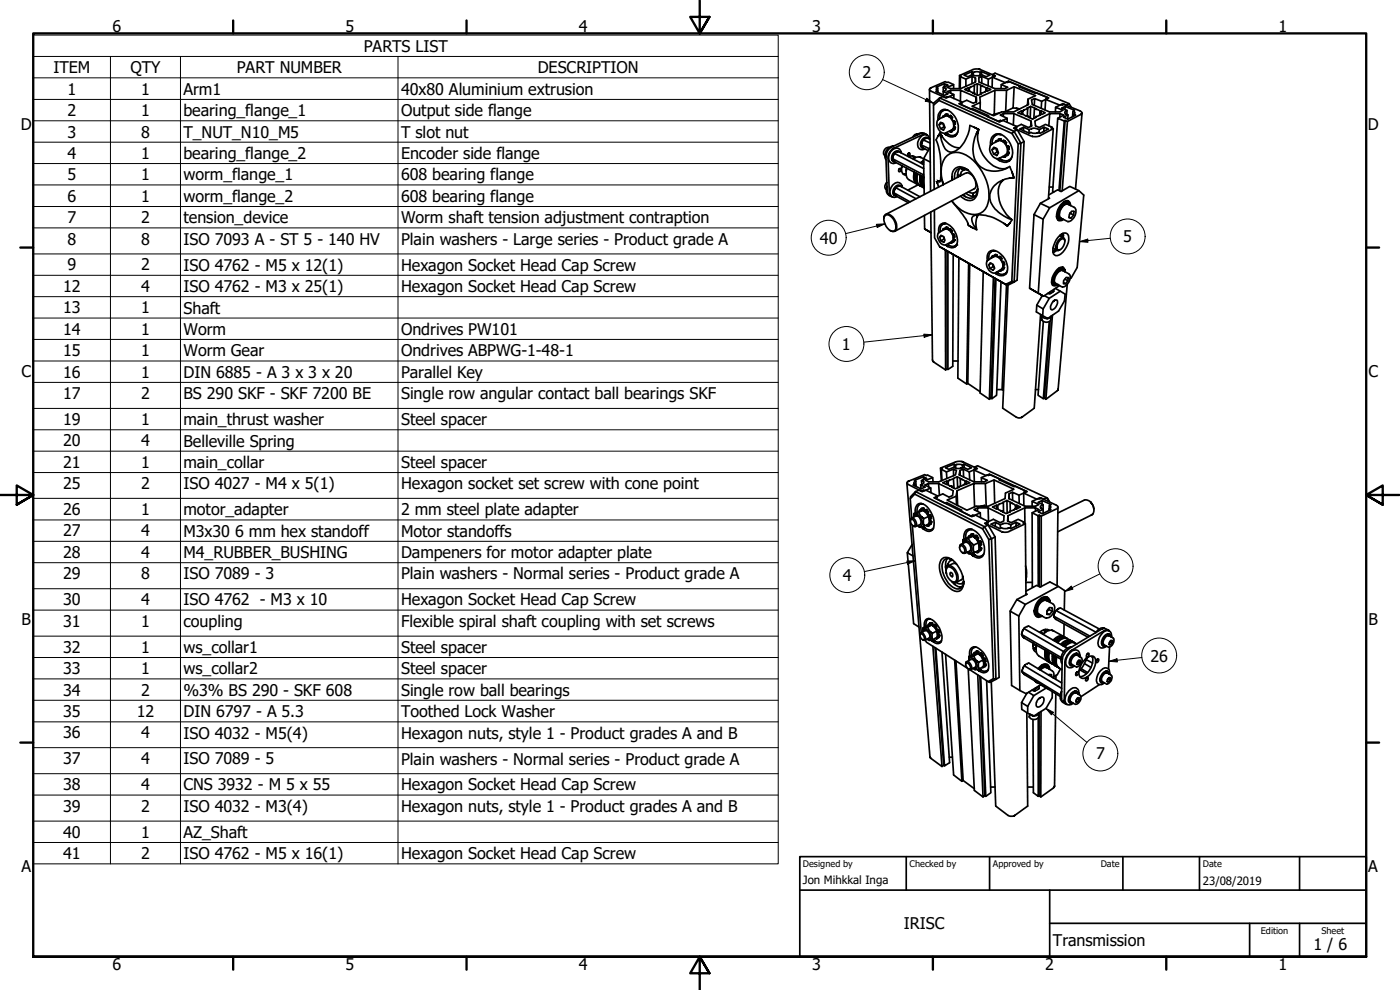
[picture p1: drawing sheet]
<svg xmlns="http://www.w3.org/2000/svg" width="420mm" height="297mm" viewBox="0 0 420 297" stroke-linecap="round" stroke-linejoin="round" font-family="sans-serif">
<defs><g id="words">
<g font-size="4.8">
<text x="33.7" y="9.6">6</text>
<text x="103.7" y="9.6">5</text>
<text x="173.7" y="9.6">4</text>
<text x="243.7" y="9.6">3</text>
<text x="313.7" y="9.6">2</text>
<text x="383.7" y="9.6">1</text>
<text x="109.2" y="15.5">PARTS LIST</text>
<text x="16.1" y="21.9">ITEM</text>
<text x="39.2" y="22">QTY</text>
<text x="71.1" y="21.9">PART NUMBER</text>
<text x="161.4" y="22">DESCRIPTION</text>
<text x="258.8" y="23.5">2</text>
<text x="20.3" y="28.4">1</text>
<text x="42.4" y="28.4">1</text>
<text x="55.1" y="28.4">Arm1</text>
<text x="120.4" y="28.4">40x80 Aluminium extrusion</text>
<text x="20.3" y="34.8">2</text>
<text x="42.4" y="34.8">1</text>
<text x="55.1" y="34.8">bearing_flange_1</text>
<text x="120.4" y="34.8">Output side flange</text>
<text x="6.2" y="38.9">D</text>
<text x="20.3" y="41.3">3</text>
<text x="42.4" y="41.3">8</text>
<text x="55.1" y="41.3">T_NUT_N10_M5</text>
<text x="120.4" y="41.3">T slot nut</text>
<text x="410.5" y="38.9">D</text>
<text x="20.3" y="47.6">4</text>
<text x="42.4" y="47.6">1</text>
<text x="55.1" y="47.7">bearing_flange_2</text>
<text x="120.4" y="47.7">Encoder side flange</text>
<text x="20.3" y="54">5</text>
<text x="42.4" y="54.1">1</text>
<text x="55.1" y="54.2">worm_flange_1</text>
<text x="120.4" y="54.2">608 bearing flange</text>
<text x="20.3" y="60.5">6</text>
<text x="42.4" y="60.5">1</text>
<text x="55.1" y="60.6">worm_flange_2</text>
<text x="120.4" y="60.6">608 bearing flange</text>
<text x="20.3" y="66.9">7</text>
<text x="42.4" y="66.9">2</text>
<text x="55.1" y="67">tension_device</text>
<text x="120.4" y="67">Worm shaft tension adjustment contraption</text>
<text x="20.3" y="73.4">8</text>
<text x="42.4" y="73.4">8</text>
<text x="55.1" y="73.4">ISO 7093 A - ST 5 - 140 HV</text>
<text x="120.4" y="73.4">Plain washers - Large series - Product grade A</text>
<text x="246.1" y="73.1">40</text>
<text x="337.1" y="72.7">5</text>
<text x="20.3" y="81.1">9</text>
<text x="42.4" y="81.1">2</text>
<text x="55.1" y="81.2">ISO 4762 - M5 x 12(1)</text>
<text x="120.4" y="81.2">Hexagon Socket Head Cap Screw</text>
<text x="19" y="87.6">12</text>
<text x="42.4" y="87.6">4</text>
<text x="55.1" y="87.6">ISO 4762 - M3 x 25(1)</text>
<text x="120.4" y="87.6">Hexagon Socket Head Cap Screw</text>
<text x="19" y="94">13</text>
<text x="42.4" y="94">1</text>
<text x="55.1" y="94.1">Shaft</text>
<text x="19" y="100.4">14</text>
<text x="42.4" y="100.4">1</text>
<text x="55.1" y="100.4">Worm</text>
<text x="120.4" y="100.5">Ondrives PW101</text>
<text x="19" y="106.9">15</text>
<text x="42.4" y="106.9">1</text>
<text x="55.1" y="106.9">Worm Gear</text>
<text x="120.4" y="106.9">Ondrives ABPWG-1-48-1</text>
<text x="252.7" y="105">1</text>
<text x="6.4" y="113.1">C</text>
<text x="19" y="113.3">16</text>
<text x="42.4" y="113.3">1</text>
<text x="55.1" y="113.3">DIN 6885 - A 3 x 3 x 20</text>
<text x="120.4" y="113.3">Parallel Key</text>
<text x="410.7" y="113.1">C</text>
<text x="19" y="119.7">17</text>
<text x="42.4" y="119.7">2</text>
<text x="55.1" y="119.7">BS 290 SKF - SKF 7200 BE</text>
<text x="120.4" y="119.7">Single row angular contact ball bearings SKF</text>
<text x="19" y="127.5">19</text>
<text x="42.4" y="127.5">1</text>
<text x="55.1" y="127.6">main_thrust washer</text>
<text x="120.4" y="127.6">Steel spacer</text>
<text x="19" y="133.9">20</text>
<text x="42.4" y="133.9">4</text>
<text x="55.1" y="134">Belleville Spring</text>
<text x="19" y="140.4">21</text>
<text x="42.4" y="140.3">1</text>
<text x="55.1" y="140.4">main_collar</text>
<text x="120.4" y="140.4">Steel spacer</text>
<text x="19" y="146.8">25</text>
<text x="42.4" y="146.8">2</text>
<text x="55.1" y="146.8">ISO 4027 - M4 x 5(1)</text>
<text x="120.4" y="146.8">Hexagon socket set screw with cone point</text>
<text x="19" y="154.5">26</text>
<text x="42.4" y="154.5">1</text>
<text x="55.1" y="154.6">motor_adapter</text>
<text x="120.4" y="154.6">2 mm steel plate adapter</text>
<text x="19" y="161">27</text>
<text x="42.4" y="161">4</text>
<text x="55.1" y="161">M3x30</text>
<text x="70.5" y="161">6 mm hex standoff</text>
<text x="120.4" y="161">Motor standoffs</text>
<text x="19" y="167.4">28</text>
<text x="42.4" y="167.4">4</text>
<text x="55.1" y="167.4">M4_RUBBER_BUSHING</text>
<text x="120.4" y="167.4">Dampeners for motor adapter plate</text>
<text x="19" y="173.8">29</text>
<text x="42.4" y="173.8">8</text>
<text x="55.1" y="173.8">ISO 7089 - 3</text>
<text x="120.4" y="173.8">Plain washers - Normal series - Product grade A</text>
<text x="333.4" y="171.6">6</text>
<text x="253" y="174.3">4</text>
<text x="19" y="181.7">30</text>
<text x="42.4" y="181.6">4</text>
<text x="55.1" y="181.7">ISO 4762 - M3 x 10</text>
<text x="120.4" y="181.7">Hexagon Socket Head Cap Screw</text>
<text x="6.4" y="187.4">B</text>
<text x="19" y="188.1">31</text>
<text x="42.4" y="188">1</text>
<text x="55.1" y="188.1">coupling</text>
<text x="120.4" y="188.1">Flexible spiral shaft coupling with set screws</text>
<text x="410.7" y="187.4">B</text>
<text x="19" y="195.8">32</text>
<text x="42.4" y="195.8">1</text>
<text x="55.1" y="195.9">ws_collar1</text>
<text x="120.4" y="195.9">Steel spacer</text>
<text x="19" y="202.3">33</text>
<text x="42.4" y="202.2">1</text>
<text x="55.1" y="202.3">ws_collar2</text>
<text x="120.4" y="202.3">Steel spacer</text>
<text x="345.3" y="198.5">26</text>
<text x="19" y="208.7">34</text>
<text x="42.4" y="208.7">2</text>
<text x="55.1" y="208.7">%3% BS 290 - SKF 608</text>
<text x="120.4" y="208.7">Single row ball bearings</text>
<text x="19" y="215.1">35</text>
<text x="41" y="215.1">12</text>
<text x="55.1" y="215.1">DIN 6797 - A 5.3</text>
<text x="120.4" y="215.2">Toothed Lock Washer</text>
<text x="19" y="221.5">36</text>
<text x="42.4" y="221.5">4</text>
<text x="55.1" y="221.6">ISO 4032 - M5(4)</text>
<text x="120.4" y="221.6">Hexagon nuts, style 1 - Product grades A and B</text>
<text x="328.9" y="227.8">7</text>
<text x="19" y="229.3">37</text>
<text x="42.4" y="229.3">4</text>
<text x="55.1" y="229.3">ISO 7089 - 5</text>
<text x="120.4" y="229.4">Plain washers - Normal series - Product grade A</text>
<text x="19" y="237.2">38</text>
<text x="42.4" y="237.1">4</text>
<text x="55.1" y="237.2">CNS 3932 - M 5 x 55</text>
<text x="120.4" y="237.2">Hexagon Socket Head Cap Screw</text>
<text x="19" y="243.6">39</text>
<text x="42.4" y="243.6">2</text>
<text x="55.1" y="243.6">ISO 4032 - M3(4)</text>
<text x="120.4" y="243.6">Hexagon nuts, style 1 - Product grades A and B</text>
<text x="19" y="251.3">40</text>
<text x="42.4" y="251.3">1</text>
<text x="55.1" y="251.4">AZ_Shaft</text>
<text x="19" y="257.7">41</text>
<text x="42.4" y="257.8">2</text>
<text x="55.1" y="257.8">ISO 4762 - M5 x 16(1)</text>
<text x="120.4" y="257.8">Hexagon Socket Head Cap Screw</text>
<text x="6.4" y="261.7">A</text>
<text x="410.7" y="261.7">A</text>
<text x="271.3" y="278.8">IRISC</text>
<text x="316" y="283.8">Transmission</text>
<text x="394.2" y="285">1 / 6</text>
<text x="33.7" y="290.9">6</text>
<text x="103.7" y="290.9">5</text>
<text x="173.7" y="290.9">4</text>
<text x="243.7" y="290.9">3</text>
<text x="313.7" y="290.9">2</text>
<text x="383.7" y="290.9">1</text>
</g>
<g font-size="3.4">
<text x="241" y="265.4">Jon Mihkkal Inga</text>
<text x="361" y="265.5">23/08/2019</text>
</g>
<g font-size="2.7">
<text x="241" y="260.1">Designed by</text>
<text x="273" y="260.1">Checked by</text>
<text x="298" y="260.1">Approved by</text>
<text x="330.3" y="260">Date</text>
<text x="361" y="260">Date</text>
<text x="378.4" y="280.1">Edition</text>
<text x="396.6" y="280.1">Sheet</text>
</g>
</g></defs>
<!-- layer: Visible (ISO) -->
<g fill="none" stroke="#000" stroke-width=".51">
<path d="M276.7 39.9l-.4 .2a1.67 1.67 0 0 1 1.7 .2M276.7 39.9h.2l-.9 .1-.9 .6M279 26.8l.3 30.6M279.1 26.5l.3-.2-.4 .4 .1 .5 .3 .2 4.3 1.9 .5-.3M281.4 26.4l-.4 .3 .4 .6-.3-.1M281.5 35.9a2.57 2.57 0 0 1 1.9-3.1 5.4 5.4 0 0 1 3.6 7.7 2.39 2.39 0 0 1-3.6-.5l.6 .5M281.6 35.9l.3-.2a2.55 2.55 0 0 0 .3 3.8l1.3 .5 2.1-1M281.8 37.5l1-.6 .5 1.2-.1-.3M281.8 30.1l-1.6 1.4M282 29.4l22.4 10-.7 .7-21.9-10zM282 29.4l1-.5 1 .5 .9-.5 3.9 1.8-1 .4 12.2 5.5 .9-.5 4.3 1.9-1 .5 1.1 .5 2 3.5-.9 .5-2 41.6-.7-.2 1.9-41.2M282 29.4l-1.8 1.6 .2 25.8"/>
<path d="M282.3 36.7l.8 .4 .5 1.2-.5 .7-.8-.4-.5-1.1zM283 34.8l-.2 .4M283.1 32.9l-.5 .6 .3-.4M283.4 26.1v-1l1.1 .5-1.4 .6M283.4 25.1l-2.5 1 .5 .3v1.3M283.4 35l-.4-.2 .1 .2M283.5 26.4l-.4-.2v1.3l1.4 .6-1.1 .5-2.5-1.1 .5-.2v.4M283.5 38.2l-1.2 .4M283.7 34.8a2.65 2.65 0 0 1 2.4 3.6l-.5 .6 .3-.2M283.7 32.9h.1M283.7 32.9l-.6 .2M283.7 34.8l-1.8 .9"/>
<path d="M283.8 26.5l-.3-.1 .3 .1 .1 .5-.8 .5v1M283.8 34.3l-.3 .2 .2 .3M283.8 32.9l.6 .2a2 2 0 0 0-2.4 2.5M283.8 34.3l-.3 .2 .7-.1M284.1 34.3h-.3h.7M284.2 29v.3M284.3 34.8l-.1-.4 .3-.1v.5M284.7 34.9l.2 .1M284.9 39.4l.8 .1h-.4M285.2 34.7h-.2l-.1 .4M285.3 27.9v-.8l-1 .4 2 .9-1.8 .7-.3-.1M285.3 27.1h3"/>
<path d="M285.4 35l-.4-.3 .7 .7M285.5 35.7l.4-.4-.2 .4 .3 .6 .4-.1-.5 .2M285.6 35l-.4-.3 .7 .6M285.8 39l.1 .4-.2 .1-.2-.4M286.2 25.4l-1.7-.8-.3 .2-.5-.3-4.3 1.8M286.3 28.4v1.2M286.3 37.3v.5l.4 .4-.2 .1-.3-.2M286.4 38.7l.1-.4-.3 .7M286.4 36.9l-.2-.5 .3 1M286.6 38.6l.1-.4-.3 .7-.2 .1-.3-.3M286.6 36.8l-.2-.6 .3 1.1h-.5M287.5 39.6a1.86 1.86 0 0 1-3 .6l-.6-.3 .6 .3"/>
<path d="M287.9 26.6l.1-3.9 .5 .2-.3 .1v3.6M288.2 23l1.7 .7v2.2M288.4 30.8l.3 .2-.5 .3 3.2 1.5 .4-.2v.3M290.6 27.3v-1l.3 .1v.9M290.6 26.3l-1.1 .5 3 1.1-.7-.1M291.7 22.5v-1l.4 .2v.8M291.7 21.5l-2.4 1 1.1 .5 1.4-.6 .7 .3 1.7-.1-.4 .1M291.7 22.9l-1.8 .8M291.8 32.6l4.9 2.1-.4 .2M292.4 25.8l-1.5 .6 .4-.3M292.4 38.2l1.3 .6-2.6-1.2a9.1 9.1 0 0 1-5.1 8 2.77 2.77 0 0 1-3-2.4l-.9-3.3 .2 1.2M292.5 21.6l-.4 .1 .8-.2 1.2 .2"/>
<path d="M292.7 24.6v-1.2l-1-.5v2.2M292.7 23.4l.1 1.2-4.5 2h-3l-1-.4 1.9-.8v1.2M293 30.5v-1.4l.1 1.4-1 .5-2-.9-1.7 .7v.4M293 29.1l-4.7-2-.1 3.4M293.3 25.1l-1.1 .5 .2 .2v2.1M293.5 39.9l.2-1.1a10.1 10.1 0 0 0 6.3 11.7l1.7 .1 .8-.3M293.8 20.8l.4 .1-1.8-.1-4.4 1.9M294.1 21.7l.5-.2v.9M294.1 21.7v.9M294.2 30.7l-.1-1.6 4.5-2-.2 7.2-.6 .2M294.2 20.9l4.2 1.8M294.3 28.2l.1-2.6-1.1-.5-.1 3.4"/>
<path d="M294.4 27.9l.2 .2-1.1 .5-1.1-.5 .1-.2v.3M294.4 27.9v.3M294.6 21.5l2.5 1-1.1 .5-1.4-.6-.4 .2M294.6 24.9v-2l-.8 .5v1.2l4.8 2h3l.9-.4-2-.8M294.6 22.9l2 .8M295 25.9l-.7-.1 1.6 .6M295.6 27.5l.4-.2-1.6 .6M296.2 27.3v-1l-.3 .1-.1 1M296.2 26.3l1.2 .5-1.1 .6-.3-.1M297.8 23.2v3.1M298.4 22.9v-.2l-.5 .2 .3 .1-1.6 .7-.1 2.1M298.6 27.1h3.5"/>
<path d="M299.7 36.4l.5-.3v.3M300.1 33.8l-1.7 .5M300.2 36.1l.3 .2 1.8-.8v1.2M301.1 34.9v-.8h3.2l-.2 3.4M301.1 34.1l-.9 .4 2.1 1M301.3 33.5v.1M301.8 33.5l-.6 .1M302.3 33.2l.1 .4M302.6 24.4l-.8 .4-4-1.6 .9-.4-.9-.4 .8-.4 22.3 9.1 .6 1.1M302.6 24.4l12.1 5-.9 .4 4.3 1.7 .9-.4-.1 .3M302.6 24.4v.2M304 32.4l1.9 .3-.9-.2"/>
<path d="M304.3 34.1l5.1 2.2M304.4 26l-2.3 1.1-.3 6.4M304.8 38.1l.3 .2-.6 .3 4.9 2.2M305.3 39l-.9 .4 2 3.6-.8 .2-1.9-3.1M306.1 26.1l.1-.3-.4 .2 8.6 3.3M306.2 25.8l-3.3-1.3-.5 .3-.3-.2-1.6 .8-.1 1.2M306.6 34.3v-1h.4l-.1 1M306.6 33.3l-1.1 .5 3.2 1.2-.7-.2M307.1 39.2l.1-1.1-1.1 .6 2.8 1.3 .5-.3 .9 .3 1.4-.3-.4 .2M307.2 38.1l1.7 .8-.1 1.1M308.4 31.5l.1-1.7 .2 1.6-4.5 2.2h-3.6l-2.4 1.1-6.4-2.8 2.4-1.2-.1 2.2M308.4 32.6l-1.4 .7 .3-.3"/>
<path d="M308.4 32.6l-.2-.2 1.1-.5-.1 3.5M308.4 32.6l-.1 2.3M308.5 29.8l2.3-1.1-6.4-2.7-.4 6.4-2.2 1.1M308.7 35.2v-.2v.2l1.2 .5 1.1-.5-.2-.2v.2M309.2 38.7l-.3 .2M309.3 31.9l1.3 .5-.3 3.1M309.3 38l.1-1.7 .2 1.5-.9 .5-2.2-1-1.7 .8v.4M309.6 38.6l-.4 .1 1.4-.2 1.3 .4M310.5 29.6l-.9 .4 .2 1.4 5.2 2.2h3.1l.9-.5-2.2-.9-.1 1.4M311.1 32.8l-.6-.2 1.6 .7M312 34.6l.3-.3-.8 .5-.7 .2M312.4 34.3l.1-1h-.4l-.1 1.2"/>
<path d="M312.5 33.3l1.2 .5-1 .5h-.4M312.6 30.4l-2.1-.8-.1 2M313.2 39.5l.1-1.4 1.3 .6-2.4 1.3-.5-.3M313.3 38.1l-1.4 .8-.1 1M313.8 29.8l-.2 3.2M314.4 29.6v-.3l-.5 .2 .3 .1-1.6 .8-.1 2.1M315 34.1l-4.4 2.2 .2 1.5 1.1 .5 1.9-1 1.9 .8M315.7 38.5v-.4l-.2 .2 .6 .3-1.5 21M316.1 38.6l-4.2 2.2-.9 .2-1.6-.2 .5 .1M316.8 32.2l1.6-.8 .4 .1 .5-.2 4.8 2 .6 .6-.3 .4 .2-.2M318.1 35.1v-1h-3.1l-.2 3.7M318.1 34.1l1.2 .4-1.9 1"/>
<path d="M319 31.1l1 .4 .9-.4M319.4 36.3l-2-.8-1.5 21.9 .4 .2M319.6 32.9l.1-1 2.8 1.2-.5 .2-.1 1.7M319.7 31.9l-1.1 .5 1.6 .7v1.2M319.7 36.1l-.3 .2-1.6 20.8M320.1 34.3l.4 .2-.1 1.2M320.2 33.1l-.7 .6 .6 .6-.3-.2M322.3 34.3l.5 .2-2.3 1.2-1.3-.5 1.3-.7M322.3 34.3l-.1 .5M322.4 33.5l-.4-.2 .6 .4-.1 .4-.2 .2M324.4 34.3l-4 2.1M324.7 33.9l-1.9 22.9"/>
<path d="M265.9 47.1l.4 10.4 .6 1.2a2.05 2.05 0 0 1-.7-2.8l-.1 .3M265.9 55l.2-.2a1.34 1.34 0 0 0-.2 2M265.9 56.8h.1M266.6 44.2l.2 .1a1.42 1.42 0 0 0-1.4 .8 1.42 1.42 0 0 0 .2 1.6M266.9 58.7l.6 .3M267 58.3l-.1-.5a1.23 1.23 0 0 0 1 1.3M267.8 44.8l.4-.3-1.2 1.2-.5 1.1 .4 11M267.8 43.9h.3a2.8 2.8 0 0 0-2.2 4M268 47.8l.1 .3-.3-.5 9.4 4.9M268 46.8l-.2 .8 .1-.4M268 48.4l.2 .1M268.1 48.1l.4 .5-.2-.3"/>
<path d="M268.2 46.4l-.2 .4 .4-.8 8.8 4.6M268.3 58l.2 .3-.3-.5 4.9 2.8M268.4 58.5l.1 .2M268.4 57.1l-.2 .7 .1-.4M268.5 58.3l.4 .5-.3-.3M268.5 48.6l8.7 4.5M268.5 56.7l-.1 .4 .4-.8 6.1 3.3M268.9 58.8l3.7 2M268.9 45.7l-.5 .3 .3-.2M269.2 45.6l-.3 .1 .7-.2 7.6 3.8M269.3 56l-.5 .3 .2-.2M269.6 55.9l-.3 .1 .7-.3 6.1 3.3"/>
<path d="M269.7 45.5a1.8 1.8 0 0 0-2.1 2.3l.4 .6-.2-.2M269.9 45.6a1.8 1.8 0 0 0-1.8 .6 1.8 1.8 0 0 0-.2 2l.6 .4-.3-.2M270 50.6l.4 .3-.5 .6-.2-.5 .3-.4-.2 .2M270.1 55.7a1.77 1.77 0 0 0-2.1 2.3l.4 .5-.2-.2M270.3 55.9a1.36 1.36 0 0 0-2 1 1.13 1.13 0 0 0 .6 1.8l-.4-.1M270.4 45.6v.2a1.5 1.5 0 0 0-1.1-1.4 1.5 1.5 0 0 0-1.6 .7 2.41 2.41 0 0 0-.1 3.8l.5 .2 .8-.3M270.6 50.3l.1-.6-.1 .6a1.76 1.76 0 0 0 1.4 2.3M270.7 55.9l.1 .2a1.53 1.53 0 0 0-1.3-1.4 1.53 1.53 0 0 0-1.7 .9 2.13 2.13 0 0 0 .4 3.6l1-.2M271.1 52.2h.8h-.4M272 51.2l.1-.7a2.99 2.99 0 0 0 .8 3.5l2.3 1.2M272.7 47l.5-.2a1.48 1.48 0 0 1 1.5 .5l-.3-.3M272.7 46l.2-.1 .2 .4-.4 .6-.3-.2 .3-.7-.2 .1"/>
<path d="M274.1 47.1l-.2-.3 .4 .7M274.3 52.2l.1-.6a3 3 0 0 0 .9 3.7M274.5 51.7a2.91 2.91 0 0 0 .8 3.6l-.3-.2M274.7 52.5l.1-.6a3 3 0 0 0 .9 3.6M275 51.9a3 3 0 0 0 .8 3.6l-.3-.2M275.1 52.7l.2-.6a3 3 0 0 0 .8 3.6l-.3-.2M275.1 40.2l.2 .1a1.14 1.14 0 0 0-1.4 .8M275.3 55.3l.4 .2M275.3 40.3h.1M275.4 52.2a3 3 0 0 0 .8 3.6l-.3-.3M275.6 55.4l-3.2 1.7M275.9 55.6h.1"/>
<path d="M276 47.1l.4 .1h-1.4l-1 .5M276.1 53.2l.1-.6a2.98 2.98 0 0 0 1 3.6M276.2 55.7l.5 .2M276.2 55.8l.9 .4M276.3 40.1l-8.7 4a3.2 3.2 0 0 0-1.7 3v-.6M276.4 47.2l.8 .4 .2 10.7M276.4 52.7a2.83 2.83 0 0 0 .8 3.6l-.3-.2M276.5 53.4l.2-.5a3.1 3.1 0 0 0 .6 3.4h-.1M276.6 43.7l.1 .2-.2-.4 2.4 1.1M276.7 48.5l.5-.2-1 .5M276.7 43.9l.4 .5-.2-.2M276.7 42.7l-.2 .8 .1-.5"/>
<path d="M276.7 44.3l.2 .1M276.9 52.9a3.4 3.4 0 0 0 .4 3.4l-.2-.2M276.9 42.3l-.2 .4 .4-.7 2 .9M277.1 53.5l.1-.4a3.6 3.6 0 0 0 .1 3M277.1 44.4l1.5 .8M277.2 48.4l-.8 .5 .4-.3M277.2 48.8l-.4 .3M277.2 49.2l-.1 .1M277.2 48.7l-.5 .4M277.2 53.2a4 4 0 0 0 .1 2.7l-.2-.6M277.6 41.6l-.5 .4 .2-.2M277.9 41.5l-.3 .1 .7-.2 .8 .4"/>
<path d="M278.1 40.4l.2 .2a.99 .99 0 0 0-1.3-.2l-8.8 4.1M278.3 41.4a1.73 1.73 0 0 0-1.7 .5 1.73 1.73 0 0 0-.3 1.8l.4 .6-.2-.2M278.5 41.5a1.36 1.36 0 0 0-2 1.2 1.23 1.23 0 0 0 .6 1.7l-.3-.1M278.9 41.5l.1 .2a1.47 1.47 0 0 0-1.3-1.3 1.47 1.47 0 0 0-1.6 1 2.05 2.05 0 0 0 .6 3.5l.9-.3M279.1 44.6l-.1-.1-1.8 3.1 2 1M279.1 44.4l-.1 .1M281.4 55.1l-.4-.9 .7 1.9M281.5 40.9l.6-1-1.2 2.1a25.7 25.7 0 0 1 1.2 12.5l-.4 .1-.7-.4 .4 .3M281.6 54.3l-.6-.1 1.2 .1M282.7 40.9l-.6-1a7.3 7.3 0 0 0 5.9 4.5M282.8 54.1l.3 1.3a9.6 9.6 0 0 1 .6-8.1 4.6 4.6 0 0 1 6.2-.8 14.3 14.3 0 0 1 6.6 14.3 4.5 4.5 0 0 1-7 2.8 11.9 11.9 0 0 1-3.9-3.4M285.7 53.1l.1 .9a3 3 0 0 1 2.2-4 7.2 7.2 0 0 1 5.4 7.8 2.53 2.53 0 0 1-1.7 2.3 2.53 2.53 0 0 1-2.7-.7l-.8-.5"/>
<path d="M285.9 40.7h.9l-.4 .1M287.1 40.2l-.5 .4M288.2 50.4a3.5 3.5 0 0 0-.8 2.8v-.9M288.6 50.7l-.4-.3 1.2 .5M289.1 51.1l.8-.4 .7 .4a2.48 2.48 0 0 0-3.1-.4 2.48 2.48 0 0 0-1.1 2.9M289.2 50.8v.2M289.8 51.9l-23.9 12.4M289.9 58a3.6 3.6 0 0 0 2.7 .9l-.6 .1 .1-1-.1 .5M290.1 51.9h-.3a2.65 2.65 0 0 1 2.9 2.2l.2 1.4-.4 1.1-24 12.8M290.4 51a1.72 1.72 0 0 0-2.2 1.8l.1-.6M293.1 40.1l.6-1.3a9.2 9.2 0 0 0-.3 10.4 7.3 7.3 0 0 0 9.6 .8l1.3 3.3-.6-1.7M293.2 57.3l.2-.5a1.73 1.73 0 0 1-2.8 .8"/>
<path d="M293.4 57.4l-.8 .4M293.4 56.6a2.47 2.47 0 0 1-1.4 2.7 2.47 2.47 0 0 1-3-.8l.7 .5M297.2 43.7a2.59 2.59 0 0 1 2.7-3.5 5.7 5.7 0 0 1 3.6 7.3 2.31 2.31 0 0 1-3.6 .7l-.7-.6 .7 .6M297.5 43.4l.3-.2a2.55 2.55 0 0 0 .4 4l.7 .3 .7 .1 2.1-1M297.7 44.9l1.1-.5 .4 1.2-.1-.3M298.3 44.2l.9 .4 .5 1.3-.6 .8-.9-.5-.5-1.3zM298.9 42.3l-.3 .4M299 40.2l-.7 .8 .3-.4M299.3 42.4l-.2-.3-.2 .2 .2 .2M299.6 40.2l-.6 .3M299.6 45.8l-.4-.2-1 .6M299.7 41.7l-.2 .1 .2 .4"/>
<path d="M299.8 40.3l.7 .1a2.28 2.28 0 0 0-2.7 2.8l1.7-.9a2.36 2.36 0 0 1 2.8 2.4 1.81 1.81 0 0 1-.6 1.9l.4-.3M299.9 41.8h-.4h.8M300.1 41.6l-.4 .1h.8M300.4 42.2l-.1-.4 .2-.1 .1 .6M300.7 42.3l.4 .2M300.9 47h.8l-.4 .1M301.3 42.1l-.3 .4M301.5 42.5l-.4-.4 .7 .8M301.6 43.1l.5-.3-.3 .4 .5 .7 .3-.2-.5 .2M301.7 42.4l-.4-.3 .8 .7M301.8 46.5l.1 .4-.2 .1-.2-.3M302 48.3l1-.1-.5 .1"/>
<path d="M302.5 44.9l-.1 .5 .5 .4-.3 .1-.3-.3M302.5 46.3l.1-.4-.3 .8M302.6 44.4l-.2-.5 .3 1M302.7 46.2l.2-.4-.4 .7-.2 .2-.3-.4M302.8 44.2l-.2-.5 .3 1.1h-.5M303 53.5l1.3-.2a6.7 6.7 0 0 0-7.2 5.6 7.2 7.2 0 0 0 4.2 5.9l2.4 1.2a10.4 10.4 0 0 1-3.9-9.9l.3-.9 1-1.2-.6 .5M303.4 47.7l-.6 .4M303.8 46.9a2.28 2.28 0 0 1-3.9 .6l.6 .4M307.3 42.5l-2.1 41.6-2.9 1.5-.5-.3 1.9-.9M314.7 59.3l.3 .2-2.8 1.5M314.8 58.5l2.6-1.6 1.1 .6 2.6-1.6 2.7 1.3 1.4 1.3-1.9 21.7-1.8 3.2-.4 .2M314.9 56.1h1.1"/>
<path d="M318.1 57.3l1.6-21.2 .7 .3-1.6 20.9M323.8 57.2l-8.8 5.1M265.3 65.4l-.1 .1M265.4 64.9l-.1 .5a1.17 1.17 0 0 1 .8-1.2 1.17 1.17 0 0 1 1.4 .5 3.5 3.5 0 0 1 1.2 4.6l-.9 .2-.7-.3M268.8 67.3l.1 .7-.1-.7a3.6 3.6 0 0 0-2.5-2.9 1.33 1.33 0 0 0-.9 2.1 3.2 3.2 0 0 0 3 2.8l.3-.3 .2-1M277.4 64.6l.1 4.1M279.3 63.6l.5 44.4 .4 .6-.2-.2M279.4 69.8l-1.9-1.1 1.9 1.1M280.4 63l.1 8.4 1.5 2.6M281.7 69.8l.2-.1a2.2 2.2 0 0 0 .4 3.2l.5 .4 .9 .2 1.9-1 .2 .3-.2 .1-.2-.3M281.7 69.8a1.93 1.93 0 0 1 2.1-2.8 5.4 5.4 0 0 1 3.2 6.7 2.02 2.02 0 0 1-3.2-.2l.6 .5M281.9 69.7l1.6-.9a2.6 2.6 0 0 1 2.4 3.4l-.3 .3 .3-.3"/>
<path d="M282.4 70.6l.8 .4 .4 1.1-.4 .6-.8-.5-.4-1zM282.7 70.8l-.7 .4M283 67l-.4 .5 .2-.3M283.1 68.6l-.2 .5 .1-.2M283.1 71l.2 .7v-.4M283.3 67.1l.6-.1a1.77 1.77 0 0 0-1.7 2.5M283.4 67l-.4 .2M283.5 71.7l-1.1 .5M283.5 68.8l-.2-.2h-.2l.2 .3M283.7 75l.1 36M283.8 68.2l-.2 .2 .1 .3M283.9 68.3l-.3 .1h.6"/>
<path d="M284.1 68.2h-.3h.7M284.2 75.2v35.5M284.3 68.8l-.1-.4 .3-.2v.6l.4 .1M284.5 75.4v35.5l-.3-.2M285 72.9h.6h-.3M285.1 68.6l-.2 .5M285.2 69.1l-.3-.3 .7 .7M285.4 69.6l.4-.3-.2 .3 .3 .6h.4l-.4 .1M285.5 68.9l-.4-.3 .7 .7M285.6 60.3l2.9 3.6a9.1 9.1 0 0 1 2.1 3.7l-.2-.6M286.1 76.3l-.2 33.6-1.4 1M286.1 71.2v.4l.5 .3-.5-.1"/>
<path d="M286.3 74l.5-.1-.3 .1M286.3 72.4v-.4l-.2 .6M286.3 70.8l-.2-.5 .2 .9M286.4 72.2l.2-.3-.5 .7-.3-.3M286.4 70.7l-.1-.5 .3 .9h-.5M287.1 73.5l-.5 .3M287.3 73.1a1.77 1.77 0 0 1-3 .2l.6 .3M287.8 77.3l-.3 36.2 2.6 1.7M290.7 79l-.6 36.2 .3-.2M291 79.2l-.6 35.8 3.7 2.5M291.8 68.3l-1.2-.7 2.5 1.3M293.2 65.1l.4-.7a5.8 5.8 0 0 0-.5 4.5 3.9 3.9 0 0 1-1.3-3.7 3.1 3.1 0 0 1 3.4-.6 13.4 13.4 0 0 1 7.1 3.2l-1-.8"/>
<path d="M296.4 78.2a2.12 2.12 0 0 1 2-3 5.4 5.4 0 0 1 3.6 6.8 2.3 2.3 0 0 1-3.4-.1l.7 .4M296.4 78.2l.2-.2a2.1 2.1 0 0 0 .1 3l.7 .6 .9 .4 2.2-1.2M297.2 78.9l.9 .5 .4 1.1-.5 .6-.9-.5-.4-1.1zM297.4 79l-.7 .5M297.6 75.2l-.4 .6 .2-.3M297.8 76.8l-.3 .7 .1-.4M297.9 79.3l.2 .7-.1-.4M298.1 75.1l-.5 .3M298.1 75.2h.6a1.9 1.9 0 0 0-1.9 2.7M298.3 77l-.3-.3-.2 .1 .2 .3M298.3 77a2.62 2.62 0 0 1 2.5 3.5l-.3 .3 .3-.3M298.3 77l-1.7 1"/>
<path d="M298.6 76.4l-.2 .2 .1 .3M298.7 76.5l-.3 .1h.7M298.9 76.4h-.3l.7 .1M299.1 76.9l.2-.4v.4l.5 .3M300 76.9l-.2 .4M300.2 77.3l-.4-.3 .7 .7M300.4 77.9l.3-.3-.2 .4 .3 .5h.4l-.4 .2M300.4 77.2l-.4-.3 .7 .7M301.1 79.5v.4l.3 .3-.2 .2-.2-.2M301.2 79.1l-.1-.5 .2 1M301.4 79l-.2-.5 .3 .9h-.5M303.7 66l-1.4 1.8 .8-.9"/>
<path d="M310.3 64.4l-1.3 22.1M312.2 61l2.8 1.3-1.9 3.5-2.8-1.4M312.2 61l-1.9 3.4M313.1 65.8l-1.5 22.1M316 74.5l1.2 .6M316.4 75.4l.3-.3-.7 .6M316.4 75.2l.5-.2-.9 .4M316.5 75.5l.6-.5-1.1 .7M317.2 74.1l.3-1.2a1.8 1.8 0 0 1 1.8-1.2 2.51 2.51 0 0 1-1.7 3.3l-.4-.5v-.4v.4M317.2 65.2l-.1-.4 .4 .7 .4 .1M317.4 64.7l.2 .7-.1-.3M317.5 66l.9-.2-.5 .2"/>
<path d="M317.5 63.8l.5 .1M317.7 64.8l.2 .7-.1-.3M317.8 62.9l-.3 .9 .1-.5M317.9 63.9l-.1 .5-.4 .3 .3 .1 .2-.2M318 70.7l1.2 .7M318.1 62.9l-.3 1 .1-.5M318.1 65.2l-.2 .3-.3-.1M318.1 74.9l-.2 .1M318.3 65.3l-.2 .4 .2 .1 .2-.3M318.3 65.8h.6l-.3 .1M318.4 65.5l1.9 .9M318.6 70.2a1.26 1.26 0 0 1 1.5-.2 1.26 1.26 0 0 1 .6 1.4 5.9 5.9 0 0 1-3.4 5.3 1.27 1.27 0 0 1-1.3-1.7l.3-1.5a5.9 5.9 0 0 1 2.3-3.3l-.5 .5"/>
<path d="M318.7 61.5l-.3 .4 .6-.7 .3 .4M318.7 62.2l-.3-.3 .1 .4-.3 .6h-.4l.5 .1M318.8 70.6v-.4v1M319 70l-.1 1M319 70.1l-.2 .6M319 65.7l-.1 .1M319.2 70.6l-.2-.6 .1 1.3M319.3 61.3l-.7 .7 .4-.4M319.6 60.5l.4 .1h-.8M319.6 72.2a.79 .79 0 0 0-.3-.8 .79 .79 0 0 0-.9 0l-1.2 1.4a1.88 1.88 0 0 0 0 2.3l.7-.1-.4 .2M319.8 61.3l.2-.4-.3-.1-.2 .6-.2 .1M320 60.6l.4 .2"/>
<path d="M320.1 61.2l.4 .1a3.1 3.1 0 0 0-2.6 3.5l.5 .7M320.3 60.8l-.3 .1 .7 .2M320.4 61.3l.1-.4-.8-.1h.8a2.36 2.36 0 0 0-2.6 1.9 2.23 2.23 0 0 0 .2 3M320.6 60.4l-.2-.2 .4 .9M320.8 61.5l.2-.3-.3-.1-.2 .2 1.9 .9a2.58 2.58 0 0 1-.6 3.7l-.9 .6-.6-.1 .2 .1M320.8 65.1l.6 .4M321 61.2l.1 .4M321.1 64l1.1 .5M321.2 61.1v.5a1.15 1.15 0 0 0-.5-1.3 1.15 1.15 0 0 0-1.4 .2 5.3 5.3 0 0 0-2.1 5 1.09 1.09 0 0 0 .9 .8 1.09 1.09 0 0 0 1.1-.5M321.6 63.4h.7l-.1 1.1-.8 1-.6-.2 .1-1zM295.1 81.5l-1 36.4 2.8 1.9M298.1 83.2l-1.2 36.6 .5-.4"/>
<path d="M298.3 80.1l-.2-.1-1 .6M298.6 83.5l-1.2 35.9 .3 .2M298.9 83.7l-1.2 35.9 1.4-1 1.3-34.1M299.8 81.3h.6h-.3M300.5 80.8l.1 .3-.2 .2-.2-.4M301.1 82.3l.7-.1-.3 .1M301.1 80.7l.1-.3-.3 .6M301.3 80.6l.1-.4-.5 .8-.2-.3M301.8 85.3l-19.8-11.3 20.3 11.6M302.1 85.5l-1.4 31.4 .4 .2M302.1 81.8l-.4 .3M302.3 81.2a1.87 1.87 0 0 1-3.2 .5l.6 .3"/>
<path d="M302.5 85.5l-1.6 37 4 2.6a1.62 1.62 0 0 0 1.9 0l-.3 .2M309 86.5l4.2 2.4zM311.1 91.6l-.1 2 3.5 2M312.3 94.3l-1.9 28.2-3.6 2.6M312.7 94.5a1.34 1.34 0 0 0 1.8 1.1h-.5M312.7 88.6v.3M312.7 94.6l-.1 1.1M312.8 88.7l-1.7 2.9 2 1.1M313.1 92.7l-.2 2M313.1 96.4l-1.6 22.2 1.6 1M313.4 88.7l1.5 .8-1.8 3.2M314.4 88.1h.8h-.4"/>
<path d="M314.9 96.5l-1.8 23.1 .3-.2M315.2 87.5v.6l1-.7-.3 .2M315.3 95.1l.2-.2-.3 .4-.7 .3M315.5 94.9l-.2 1a1.48 1.48 0 0 1-1.4 .8 1.48 1.48 0 0 1-1.3-1v.2M315.7 84.8l-.1-.3 .8 .8M315.8 94.6l-1.9 25.2-.5-.4 1.8-23M315.9 85.6l.8-.2-.4 .2M315.9 84.4l.2 .7-.1-.3M316 83.6l.5 .1M316.2 84.6l.2 .6-.2-.3M316.3 82.7l-.3 .9 .1-.4M316.3 86.9l-.1 .5"/>
<path d="M316.4 83.7v.4l-.5 .3 .3 .2 .2-.2M316.4 90.2l.7-.2a2.15 2.15 0 0 1-1.5 2.9 1.9 1.9 0 0 1 .8-2.7l-.4 .3M316.5 82.9l-.3 .8 .2-.4M316.6 84.9l-.2 .3-.3-.1M316.7 85l-.2 .3 .3 .2 .1-.4M316.7 86.5l3 1.8-.2 2-1.8 3-3.2 2.3M316.8 85.5l.6-.1-.3 .1M317.1 81.5l-.3 .3 .6-.7 .3 .4M317.2 82.2l-.4-.4 .2 .4-.3 .5h-.4l.4 .2M317.7 81.3l-.6 .7 .3-.4M317.9 85.7l-4.7 3.2M318.2 80.4h.3h-.7"/>
<path d="M318.2 87.4l-3.3 2.1M318.3 81.2v-.4l-.2-.1-.4 .7M318.4 80.6l-.3 .1 .8 .1-.1 .3M318.5 80.4l.3 .3M318.6 81.1h.3a2.99 2.99 0 0 0-2.4 3.7l2.1 1.2M318.6 80.8h-.3h.6M318.8 80.7l.3 .2a1.24 1.24 0 0 0-1.9 .5l-1.1 1.8a1.57 1.57 0 0 0 .4 2.1M319.1 80.5l-.2-.4 .3 .8M319.2 81.3l.1-.3-.2-.1-.2 .2 1.8 1.1a2.05 2.05 0 0 1-.2 2.8l-.8 .8-.5 .3-.6-.1 .2 .1M319.2 84.8l.6 .3M319.5 81.3l-.2-.3 .2 .5M319.6 81v.5a1.06 1.06 0 0 0-.4-1.2 1.06 1.06 0 0 0-1.3 .1 5 5 0 0 0-2.1 5.1 1.33 1.33 0 0 0 1.7 0"/>
<path d="M319.6 83.7l.9 .6M320 83.2l.6 .1-.1 1-.7 .8h-.6v-.9zM320.3 85.3l-2.7 31.4M280.2 108.6l3.6 2.4M284.2 110.7l-.4 .3M285.9 108.3h1.6M299.1 116.9h1.6M310.8 116.9h.9M317.5 117l.1-.3-.4 .6-3.3 2.5M286.3 139.2l-2.6 1.1 1 .5 1.6-.6 1.1 .4 1.3-.2-.4 .1M287.1 139.4l-.3 .1 .8-.2 1.2 .2M288.7 138.5l.4 .1-.9-.2-1.4 .2-4.5 1.8"/>
<path d="M288.8 139.5l.5-.3 .1 1.1M288.8 139.5l.1 .8M289.1 138.6l3.9 1.8M289.3 139.2l2.3 1.1-1.2 .5-1.3-.6-.4 .2M272.2 145l6.9 82 .2 .5-.2-.2M272.4 144.5l.4-.2-.6 .4v.3l.3 .3 4 2.1 .6-.3v.2M272.8 144.3l4.7-1.9 .5 .3 .4-.2 1.5 .8 .1 1.3M273.2 149.7l1.3-1.4 .3-.8 20.7 10.5 1-.5M273.3 155.9l-.1 .2M273.4 155.6l-.1 .3 .3-.5a1.72 1.72 0 0 1 1.2 2.6 1.51 1.51 0 0 1-1.3-2.2 1.33 1.33 0 0 1 .8 2h-.3h.3M273.6 155.4l-.4-6.3 1.6-1.6 1-.4 .9 .4 1.1-.4 3.6 1.7-1 .5 11.3 5.7 1-.5 4 2-1.2 .5 1 .5M273.8 157.7l2.7 32.1"/>
<path d="M274.3 154.7v-.6v1M274.4 154.7l-.1 .4 .4-.7a2.37 2.37 0 0 1 1.8 3.3l-.6 .2-.4-.2M274.5 148.3l20.4 10.4 .6-.7 2.1 3.7M274.6 145.8v-.5l-.5 .2 2.3 1.2 1.2-.5-1.3-.7 .1 1.2M274.7 153.9a1.98 1.98 0 0 1 2.2-2.7 6.9 6.9 0 0 1 3.3 7.3 1.8 1.8 0 0 1-3.1 .2l-.6-.6 .6 .6M274.8 144.4l-.5 .3v.4l.3 .2-.3-.2M274.8 144.4l.2 1.6M275 154.8l-1.4 .6M275.3 154.8h-.3a1.78 1.78 0 0 1 1.2 2.6l-1.4 .6M275.7 158l-.3-.3 .6 .5M275.8 153.5l-1.5 .6 1.4-.4-.5 .1M276 153.1l-.2 .4"/>
<path d="M276.2 151.1l-.4 .3M276.4 151.2h.5a1.85 1.85 0 0 0-1.7 2.5M276.5 153.3l-.2-.3-.3 .1 .2 .2M276.5 151.1l-.3 .1M276.7 152.6h-.3h.7M276.7 145.3l-.4 .2M276.7 152.5l-.3 .1 .3 .6M276.9 144.4l-.4-.2 .2 1.1M277 152.4l-.3 .1h.6M277.1 152.6v.5M277.1 143.1l-2.7 1 .4 .3M277.1 153.1l-1.4 .6 1.5 1.9-.5-.5"/>
<path d="M277.1 153.1l-1.3 .4 .4-.2M277.2 143.9l-.1-.8 1 .5-1.6 .6M277.2 144.5l-.3-.1 .3 .1v.5l-.5 .3M277.3 152.5l.2 .6 .2 .1M277.3 152.5l-.2 .1M277.6 153.5l-.5-.4 1.5 1.9-1.4 .6-.1 1.2 .3 1-.2-.5M278 152.9l-.3 .1v.5l-.3-.2M278.1 153.3l-.4-.3 .7 .7M278.1 157.6v.2h.6h-.3M278.3 153.2l-.3-.3 .7 .7M278.4 153.7l.3-.1-.2 .4 .3 .6 .4-.1-.6 .2-.3-.6zM278.6 145.1h3.1"/>
<path d="M278.7 146.1l-.1-1-1 .4 1.7 .9 .1 1.4M278.8 157.2l.2 .5-.3 .1-.2-.5M278.8 157.2l-2.8 1h.2M278.8 155.5l-.2-.5 .3 1-.1 1.2M278.9 157h-.1M279.1 155.1l-.1-.5 .3 1.1M279.3 157v-.4l-.2 .7M279.3 159l.4 .1M279.3 146.4l-1.9 .8-.3-.1M279.4 155.1l-.2-.6 .3 1.1h-.6l.1 .7 .3 .3 .3-.1-.4-.4v-.5M279.5 156.9l.1-.4-.2 .8h-.3l-.3-.3M280 158.7l-.4 .2"/>
<path d="M280.2 158.4a1.91 1.91 0 0 1-3.1-.4l.6 .5M281 149.3v-.3l.3 .2-.6 .3 3 1.5 .4-.2v.4M281.9 148.6l-.2-3.5 4.4 2.1-.2 1.5-1.1 .4-1.8-.9-2 .8M282.5 140.8l1.5 .8 .2 2M282.7 144.2l-.2-3.4 .3-.1-.5-.3 .2 3.9M284.1 150.8l4.5 2.3-.4 .2M284.2 144.3l.3 .1 .1 1.1M284.2 145.3v-1l-1.2 .5 2.8 1.2-.6-.2M286.1 143.7l-1.6 .7 .4-.3M286.1 140.8l-2.1 .8M286.2 142.7l-.1-1.9 .9 .3-.2 1.4-5.1 2.1h-3l-.9-.5 2.1-.8M286.4 140.3l-.1-1.1 .5 .3v.9"/>
<path d="M287.2 147.2l-.2 1.7 .1 2.6M287.3 143.1l1 .5v2.3M287.4 146.4l-.1-3.3-1.2 .5 .2 2.9M287.8 146l.1 .2-1.2 .5-1.1-.5 .2-.2v.2M287.8 146v.2M288.1 141.1l1-.3 .1 2.3M288.2 142.6l-.1-1.5-.3 1.4 4.5 2.1h3l1.1-.5-1.9-.8M288.8 143.9l-.6-.2 1.4 .7M289.1 145.6l.4-.3-1.7 .7M289.1 140.8l1.8 .8 .1 2.4M289.5 145.3l1.5-.5-1.1-.5 .1 1M289.9 144.3l-.3 .1v.9"/>
<path d="M290.8 158.7l-.4 .5M291.2 158.9h.6a1.97 1.97 0 0 0-2 2.6M291.3 154.9l.7-.4v.4M291.3 158.7l-.5 .3M292 154.5l.3 .2 1.9-.9 .1 1.5M292.2 145.1l-5 2.1 .2 4.5M292.3 141l.1 3.6M293 140.7v-.3l-.6 .3 .3 .1-1.8 .8M293.4 153.4v-1h3.1l.2 4.1M293.4 152.4l-1.1 .5 1.9 .9M294.4 151.8l1.1-.2v.3M294.9 158.7l1.8 3.1"/>
<path d="M295.7 145.1h-3.5l.3 7M296.2 156.7l.3 .2-.7 .2 4.6 2.3M296.5 152.4l4.8 2.3-.1 1.6-1 .5-2.1-1-1.9 .9v.3M296.5 157.5l2.1 3.6-1 .6M296.9 142.3l-1 .4-3.6-1.7 1-.4-.9-.4 1-.5 20.7 9.6 .9 1.3M296.9 142.3l11.3 5.2-1 .4 3.9 1.9 1.1-.5v.3M296.9 142.3v.2M298.3 144l6 2.8-2.5 1.1-.2 1.7-5 2.3h-3.7l-2.7 1.2-6-3.1 2.8-1.1M298.5 151l-.2-7-2.6 1.1 .3 6.8M298.7 158v-1.3l1.5 .8v1M298.7 156.7l-1.3 .6 2.6 1.3 .5-.2 .9 .2 1.5-.2-.4 .1M299.1 151.6h.4v1.1"/>
<path d="M299.1 152.6v-1l-1.2 .5 3 1.3-.6-.2M300.2 144.1v-.3l-.4 .1 4.6 2.1 .3-.1M300.2 143.8l-3-1.4-.6 .3-.3-.2-1.8 .8 .1 1.3M300.6 157.3l-.4 .2M301.1 157.1l-.5 .2 1.5-.3 1.2 .5M301.1 150.9l-1.6 .7 .3-.3M301.1 150.9l-.1-.2 1.2-.5 .1 3.8M301.1 150.9l.1 2.8M302.2 150.2l1.1 .5-.2 .2 .1 2.4M302.5 156.4v-1.7l-.1 1.6 1.1 .5 2.1-1 1.8 .9M302.8 148.1v1.5l4.8 2.3h3.2l1-.5-2-1M303.1 153.6l-.1-.2 .2 .1-1.3 .6-1.1-.6 .1-.1v.3"/>
<path d="M303.8 151.1l-.7-.2 1.6 .7M303.8 147.7l-1 .4 .1 1.6M303.9 150.1l-.1-2.4 2 .9 .1 2.5M304.3 153l.4-.4-1.7 .8M304.9 157.9v-1.2l1.2 .6-2.7 1.3-.5-.2M304.9 156.7l-1.6 .8v1.1M305.1 151.6h-.4v1l.4 .1 1.2-.6-1.2-.5v1M307.2 147.9l.1 3.8M307.4 157v-.3l-.3 .2 .6 .2 .2 21.4M307.5 152.4l-5 2.3M307.7 157.1l-5.2 2.5-1.1 .1-1-.3 .5 .2M307.9 147.6v-.2l-.6 .2 .4 .2-1.9 .8"/>
<path d="M309.8 153.8l1.7 .9 .1 21.1M309.8 151.9v-1.5l1.8-.8 .3 .1 .6-.2 4.8 2.3 .2 .5-.4 .4 .3-.2M310.8 153.3v-.9h-3.3l.1 4.7M310.8 152.4l1 .5-2 .9v22.3l.3 .1M311.5 154.7l.4-.2v21.5M311.9 154.5l.6 .4v21.1M312.2 149.3l1 .5 .9-.5 .8 1.2M312.7 152.6l.4 .2v1.2M312.7 150.2l2.7 1.2-.5 .2v1.5v-.5l.5 .3-2.6 1.3-1.3-.7 1.6-.7v-1.4a.82 .82 0 0 0-.9 .9l.5 .3-.3-.2M312.7 151.2v-1l-1.1 .5 1.5 .7M315.2 151.8l-.3-.2 .4 .4-.1 .4-.3 .2M317.1 152.7l-4.6 2.2"/>
<path d="M317.5 153.9l7.9-3.9a2.87 2.87 0 0 1 2.5 4.3l-.4 .2 .4-.2M317.5 152.1l-.3 23.7M327.3 150.6v.1M327.5 154.5l-10.1 5.1M327.7 151.1l-.4-.4 .7 .9 .3 1.1M272.3 165.8l1.9 21.3 1.6 1M273.7 163.4l-1.4 2.4 1.7 1M283.8 169.9l.1 1.1M283.9 171.4a1.01 1.01 0 0 1 .4-1.2 1.01 1.01 0 0 1 1.3 .2 3 3 0 0 1 1.1 4.1 2.51 2.51 0 0 1-2.7-2.4l-.1-.7 .1 .7M284 169.7l-.2-.3 .4 .6M284.1 170.2l-.1 .5a1.01 1.01 0 0 1 .6-.9 1.01 1.01 0 0 1 1.1 .2 3.6 3.6 0 0 1 1.4 4.6l-.3 .2-.9-.2M284.4 167.6a3.8 3.8 0 0 0-.5 3.4l-.1-.9"/>
<path d="M285 167.6l.7 .3a1.92 1.92 0 0 0-2.1-.1 1.92 1.92 0 0 0-.9 2 7.7 7.7 0 0 0 4.4 6.9 1.73 1.73 0 0 0 2.1-1.7M285.6 173a.71 .71 0 0 1-.2-1.2 .84 .84 0 0 1 .4 1.2h-.2h.2M285.6 174.5l.3 .1M285.7 174.5a4 4 0 0 0 3 1.7h-.6M285.8 167.9l-.5 .3M285.9 174.6l.5 .6M285.9 168.1a1.43 1.43 0 0 0-1.4 1.7v-.6M286 169.1l-1.5 .7M286.3 169l-.3 .1 .5-.1 .6 .3M286.4 175.1v-.3l.2 .6M286.9 174.7a1.61 1.61 0 0 0 2.3 0l-.3 .3M288 163.9v.3"/>
<path d="M288.2 163.6l-.2 .3 .4-.5a1.67 1.67 0 0 1 1.2 2.6l-.9-.2M288.8 165.8l-.3-.3a1 1 0 0 1-.6-.9 1 1 0 0 1 .6-.9l.4 .2a1.2 1.2 0 0 1 .2 2l-.3-.1 .3 .1M288.9 173.3v-.4l-.2 .9-1.7 .9M288.9 175.8l-1 .3h.6M289 162.5l.1-.6-.1 1.2M289.2 174.4a8.8 8.8 0 0 0-4.7-7.1 2.05 2.05 0 0 0-2.6 2.2 8.6 8.6 0 0 0 4.6 7.8 1.97 1.97 0 0 0 2.7-2v-.9v.9M289.2 162.5l-.1 .6 .3-.9a2.02 2.02 0 0 1 2.3 1.9 1.15 1.15 0 0 1-.9 1.7l-.5-.1M289.2 174.9l-.5 .2M289.3 161.8a2.12 2.12 0 0 1 .3-2.2 2.12 2.12 0 0 1 2.1-.7 6.7 6.7 0 0 1 3.5 7.5 1.74 1.74 0 0 1-2.6 .7l-1.3-1 .6 .6M289.8 162.7l-1.4 .7M290.1 162.7h-.3a1.73 1.73 0 0 1 1.2 2.6l-1.4 .7M290.3 165.7l.5 .5"/>
<path d="M290.5 161.2l-1.4 .7 1.5-.4-.5 .2M290.8 160.8l-.2 .4M291.3 161l-.3-.3-.2 .1 .2 .3M291.5 160.3l-.2 .1 .2 .6M291.6 160.3l-.3 .1h.6M291.8 160.2l-.3 .1h.7M291.9 160.4l.1 .4M292 160.8l-1.4 .7 .6 1.1 1 1-.5-.5M292 160.8l-1.5 .4 .5-.1M292.2 160.3l.1 .5 .4 .2M292.2 160.3l-.3 .1M292.4 161.1l.1 .2"/>
<path d="M292.5 161.3l-.5-.5 1 1 .6 1.1-1.4 .7 .1 2.2-.1-.5M292.9 165.6l.7 .1-.4 .1M292.9 160.6l-.2 .2-.2 .5M293.1 161.1l-.4-.3 .7 .7M293.3 161l-.4-.4 .8 .8M293.4 161.5l.3-.1-.2 .4 .3 .6h.5l-.7 .1-.4-.7zM293.7 165.2l.1 .4-.2 .1-.2-.4M293.8 163.4l-.2-.5 .2 2.2-2 .9-1 .2h.3M294.2 163.1l-.2-.6 .3 1.1M294.2 167h.6M294.3 165v-.4l-.2 .7M294.4 162.9l-.1-.5 .3 1h-.7v.7l.4 .5 .3-.1-.5-.5v-.5"/>
<path d="M294.5 164.8l.1-.3-.5 .8-.3-.4M295.1 166.6l-.5 .3M295.3 166.2a2 2 0 0 1-3.4-.2l.6 .5M296.7 161.8l.9-.1 1.3 42.1-.8-.2zM298.6 161.1l1.2 42.1-2.7 1.6-.6-.3 1.6-.9M305.2 179.9l2.5 1.4-1.9 3.5-2.7-1.4zM307.8 169.8a8.3 8.3 0 0 1 0 4.3l.2-1.1M307.8 177.4l3.3-1.8 1.1 .5 2.9-1.5 4.4 2.6-.1 5.9M307.8 178.1l.4 .2-3 1.6M309.8 174.7l-2 .2M313.3 179.3l.4 .1-.4-.1-.9 .3M313.5 179.6h-.4h.8l.2 .1-.2 .4"/>
<path d="M313.7 179.4l.4 .3-.7 .1 .4-.1M314 179.6l.4 .3a1.52 1.52 0 0 0-2.4 .4 3.3 3.3 0 0 0-.7 4.2l.4 .1M314.4 179.4l-.3-.3 .5 1M317.6 175.9l-9.9 5.4M276.2 190.2l-.1 .2M276.2 189.9v.3l.3-.4a1.96 1.96 0 0 1 1.2 2.2l-.8-.1M276.9 191.9l-.6-.6-.1-1a1.03 1.03 0 0 1 1.1 .5 1.03 1.03 0 0 1-.2 1.2l-.2-.1 .2 .1M277.1 189v-.7v1.2M277.2 189l-.1 .5 .2-.7a2.08 2.08 0 0 1 2.1 2.1l-.1 .9-.6 .1-.4-.2M277.4 188.2a1.85 1.85 0 0 1 1.3-2.6 5.9 5.9 0 0 1 3.7 7 1.53 1.53 0 0 1-2.4-.1l-.5-.4 .5 .4M277.6 189.2l-1.2 .7M277.7 192.1l.4 .6 12.3 7.8"/>
<path d="M277.9 189.2h-.3a1.57 1.57 0 0 1 1.2 2.2l-1.2 .7M278.3 191.8l.3 .3M278.4 187.7l-1.3 .6 1.3-.1-.5 .1M278.6 185.6l-.2 .3M278.6 187.3l-.1 .3M278.7 185.7h.4a1.27 1.27 0 0 0-1.2 1.6v.6M278.9 185.6l-.3 .2M279.1 187.5l-.2-.3-.3 .1 .2 .3M279.3 186.9l-.3 .1 .3 .5M279.3 187h-.3l.7 .1M279.5 186.9h-.2h.5M279.7 187.1v.4"/>
<path d="M279.7 187.5l-1.3 .7 .5 1 .9 .8-.5-.4M279.7 187.5l-1.3 .2 .5-.1M279.7 187.5v.1M279.8 186.9l.5 .7M279.8 186.9l-.1 .2M280 193.9l2.7 36.1 .5-.4M280.2 187.9l-.5-.4 .8 .8 .6 1-1.3 .7 .1 1.9-.1-.4M280.5 187.3l-.3 .5-.4-.2M280.6 194.3l2.6 35.3 .3 .2M280.6 187.8l-.3-.4 .6 .7M280.6 191.6h.6h-.3M280.9 194.5l2.6 35.3 1.5-1-2.3-33.2"/>
<path d="M280.9 187.6l-.4-.3 .6 .7M280.9 188.1l.2-.1-.1 .3 .3 .6h.3l-.5 .1-.4-.5zM281.2 191.2l.2 .3-.2 .1-.1-.2M281.2 189.8l-.1-.5 .1 1.9-1.3 .7-1.3 .2h.3M281.3 190.9l.3 .5 .2-.2 .2-.6-.1 .4M281.4 189.8v.1M281.6 189.5l-.2-.5 .2 1.2 .4 .4-.3 .1-.3-.2v-.6M281.7 191.1v-.4l-.1 .7M281.8 189.3l-.2-.4 .3 .9h-.5M281.9 192.6l.4 .1M282.5 192.4l-.3 .2M282.6 192.2a1.57 1.57 0 0 1-2.6-.3l.5 .4"/>
<path d="M283.8 196.3l2.4 36.2 2.5 1.9M286.5 198l2.2 36.4 .4-.2-2.2-35.9M289.9 199l-.1 .2M289.9 198.7v.3v-.3a1.51 1.51 0 0 1 1.5 .6 1.51 1.51 0 0 1 .1 1.6l-.8-.1M290.8 197.7v-.7v1.2M290.9 197.7l-.1 .5 .2-.7a1.82 1.82 0 0 1 2.1 1.6 1.23 1.23 0 0 1-.2 1.5l-.8-.1M291 196.8a1.86 1.86 0 0 1 1.5-2.7 6.2 6.2 0 0 1 4 7.1 2.03 2.03 0 0 1-3.3-.4l.7 .5M291.4 197.9l-1.3 .7M291.7 197.8l-.3 .1a1.59 1.59 0 0 1 1.3 2.3M292.2 194.1l-.2 .4M292.4 195.8l-.2 .4-1.4 .8 1.4-.2-.5 .2M292.4 194.2h.5a1.69 1.69 0 0 0-1.4 2.4"/>
<path d="M292.5 194.1l-.3 .2M292.9 196.1l-.3-.4-.2 .1 .2 .3-.4 .1 1.4-.1M293.1 195.4l-.2 .2 .2 .5M293.1 195.5l-.2 .1h.6M293.4 195.4h-.3l.6 .1M293.5 195.6l.1 .5M293.6 196.1l-1.4 .7 .6 1.1 .9 .8-.5-.4M293.6 196.1h.1M293.7 195.5l.4 .7M293.7 195.5l-.2 .1M294.1 196.5l-.5-.4 .8 .9 .6 1-1.3 .7 .1 2.1-.1-.5M294.4 195.9l-.3 .6-.4-.3"/>
<path d="M294.5 196.4l-.3-.3 .6 .7M294.8 196.3l-.4-.4 .7 .7M294.8 196.8l.3-.2-.2 .4 .3 .5h.4l-.6 .2-.4-.6zM295.1 199.7l.4 .4 .2-.2 .2-.6-.1 .4M295.1 198.5l-.1-.5 .1 2M295.5 198.2l-.2-.5 .4 .9M295.6 199.8l.1-.3-.2 .6M295.8 198l-.2-.5 .3 1h-.6v.6l.4 .4 .2-.2-.4-.4v-.3M303.1 183.4l.5 22.3 4.4 2.4 4.4-2.6M305.8 184.8l.3 22.4M306.7 190.6l.1 .2-.2-.4 11.9 6.9M306.8 189.4l-.2 1 .1-.5"/>
<path d="M306.8 190.8l.5 .6-.3-.3M307 189l-.2 .4 .5-.8 11.9 6.9M307.3 191.4l11.1 6.4M307.8 188.1l-.5 .5 .2-.3M308 199.2l-.6 .6 .3-.3M308.2 188l-.4 .1 .9-.3 11.6 6.7M308.3 199.1l-.3 .1 .7-.3 9.9 6M310 193.8l.1-.8a2.15 2.15 0 0 0 .9 2.7M310.1 193.3l.9 .6M310.5 183.7l-.1-.5a1.53 1.53 0 0 0 1 1.4M310.5 194.5l.5-.2-.9 .2M310.6 194.8l.3-.1-.7 .2"/>
<path d="M310.8 183.6l.3 .7-.1-.3M310.8 183.6l.2 .2M310.8 182.7l.5 .1M311 184.9l1.1-.1-.4 .2M311 194.4l.1-.8a3.1 3.1 0 0 0 .7 3.2l2.7 1.6M311 194.6l-.3 .1M311 183.8l.3 .7-.2-.4M311.1 181.7l-.3 1 .1-.5M311.3 182.8v.4l-.5 .4M311.3 181.8l-.3 1.1 .1-.5M311.3 183.6l-.3 .2M311.6 184.1l-.3 .4-.2-.2"/>
<path d="M311.8 184.3l-.1 .3 .2 .2 .1-.3M311.8 184.3l1.8 1M311.9 184.8l.7-.1-.4 .1M312 180.4l-.3 .4 .7-.8 .3 .5M312 181.1l-.3-.3 .2 .3-.4 .6h-.4l.5 .2M312.2 189.5l1 .6M312.6 180.2l-.7 .7 .3-.4M313.3 180.1l.1-.3-.3-.2v.5l-.4 .3M313.4 199.4l.3 .2h-1.1M313.4 199.7l-.3 .1h.9l-.2 .4M313.5 189.3l-.2-.3 .3 .8M313.6 195.7l.1-.6a2.9 2.9 0 0 0 .8 3.4"/>
<path d="M313.7 199.8l-.4 .1 .7-.1M313.7 189.6l-.1 .2 .2-.5v.4M313.7 199.6l.4 .2M313.8 180.1l.3 .1a2.39 2.39 0 0 0-2.7 2.3 1.5 1.5 0 0 0 .4 1.8M313.8 189.2l-.1-.3 .1 .7M313.9 195.2a2.97 2.97 0 0 0 .7 3.3l-.3-.2M313.9 199.8l.4 .1a1.81 1.81 0 0 0-2.5 .9M314.1 180.2l1.8 1a2.58 2.58 0 0 1-.6 3.8l-.7 .3h-1l.3 .1M314.1 195.9l.2-.5a2.81 2.81 0 0 0 .8 3.3M314.2 180.2l.2-.3 .2 .2-.1 .2M314.2 184l.8 .4M314.4 199.6l-.3-.4 .5 .9"/>
<path d="M314.4 188.9l.4 .3a2.13 2.13 0 0 0-2.8 .5M314.4 195.5a2.97 2.97 0 0 0 .8 3.3l-.4-.2M314.5 183.2l.3-.3-.6 .6M314.6 196.3l.2-.6a2.81 2.81 0 0 0 .8 3.4l-.4-.3M314.6 198.5l.4 .2M314.7 182.6l.1 .3 1 .5M314.8 180.3l-.2-.2 .3 .5M314.9 195.8a2.97 2.97 0 0 0 .8 3.3l-.3-.2M315 182.3l.8 .1v1l-.8 1-.8-.1v-1.1zM315 180.1l.1 .6a1.55 1.55 0 0 0-1-1.6 1.55 1.55 0 0 0-1.8 .5 4.9 4.9 0 0 0-1.8 4.7 1.4 1.4 0 0 0 2.3 .5M315.7 189.1l.5 .2a2.58 2.58 0 0 0-3.2 1M315.7 199.1l1 .6"/>
<path d="M315.8 197l.1-.6a2.9 2.9 0 0 0 .8 3.4M316.1 196.5a2.83 2.83 0 0 0 .7 3.3l-.3-.2M316.2 189.3l3 1.6M316.4 197.3l.1-.6a2.9 2.9 0 0 0 .8 3.4M316.4 185.1l.1 .2-.2-.4 10.8 6M316.5 183.9l-.2 1 .1-.5M316.5 185.3l.4 .6-.2-.3M316.6 196.8a3 3 0 0 0 .8 3.3l-.3-.2M316.7 183.6l-.2 .3 .4-.7 12 6.5M316.8 199.8l.4 .2M316.9 197.6l.1-.6a2.9 2.9 0 0 0 .8 3.4M316.9 185.9l9.6 5.3"/>
<path d="M317.2 197.1a2.89 2.89 0 0 0 .7 3.4l-.3-.3M317.5 182.7l-.6 .5 .3-.3M317.8 182.5l-.3 .2 .8-.3 11.6 6.3M318.8 198.2l-.2 11.4 .4 1.1a2.27 2.27 0 0 1-.4-3.2l-.2 .4M318.9 190.9l.3 .1a2.6 2.6 0 0 0-3.2 1.1M319.3 191.1a2.67 2.67 0 0 0-3.1 1l.4-.3M319.3 195.4l-.1 .2M319.3 191.1l.4 .1M319.3 187.2v3.9M319.4 191.2l.3 .1a2.54 2.54 0 0 0-3.1 1.1M320 191.4l.3 .2a2.67 2.67 0 0 0-3.2 1M320.2 191.6a2.16 2.16 0 0 0-3 .5l-.5 .4 .5-.4"/>
<path d="M321.1 192.1l.3 .2a2.54 2.54 0 0 0-3.1 1M321.1 195.5l.5-.4-1.4 1.5-.5 1.4-.3 12M321.2 194.2h.4a3.7 3.7 0 0 0-3.1 4.6l.3 .3M321.4 192.2a2.64 2.64 0 0 0-4.1 .6l.4-.4M321.7 192.4l.3 .2a2.6 2.6 0 0 0-3.2 1.1M321.9 192.5a2.52 2.52 0 0 0-3.4 1l.4-.5M322.2 192.7l.3 .2a2.5 2.5 0 0 0-3.1 1.1M322.5 192.8a2.24 2.24 0 0 0-3.1 .5l-.4 .4 .4-.4M323 196l.3 .1a2.44 2.44 0 0 0-2.1 3.5l.2 .2M323 196.5l.3 .1a1.94 1.94 0 0 0-1.6 2.8l1.1 .6M323.2 193.2a2.51 2.51 0 0 0-3.7 .8l.5-.3M323.3 196.6l1.1 .7a1.81 1.81 0 0 1-1.4 2.8l-.2-.1 .2 .1"/>
<path d="M323.3 196.1l.2 .1M323.3 199.1l.4 .3M323.5 198.7l.2-.3-.4 .5M323.7 198.2l.5 .5M323.8 196.5v.5v-.5a.91 .91 0 0 0-1.5 0 2.51 2.51 0 0 0-.8 3.3l.8-.1M323.8 198l.5 .1-.1 .6-.5 .7h-.4v-.7zM324.1 196.6l-.1 .4a1.54 1.54 0 0 0-.8-1.9 1.54 1.54 0 0 0-2 .7 3.3 3.3 0 0 0-.9 4.2l.6 .3h.6l1-.5M325.5 199.1l1.9 1.2M325.8 198.3l.3-.9-.3 .9a7.4 7.4 0 0 1-2 3M325.9 197.9l2 1.1M326.5 196.1h.3a.77 .77 0 0 1-.7 1v-.5l.4-.5-.2 .2M326.5 197.2a1.34 1.34 0 0 1 1.5-.3 1.34 1.34 0 0 1 .8 1.4 5.5 5.5 0 0 1-3.7 5.3 1.88 1.88 0 0 1-1.1-3 5.6 5.6 0 0 1 2.5-3.4l-.7 .5"/>
<path d="M327.9 197.3l-.2-.5a5 5 0 0 1-3.6 6.3M328.9 189.7v.1M329.4 197.8l.2-.1 .2 .4-.6 .7-.3-.2 .5-.8-.3 .2M330.6 188.8l-9.8 5.8-1 1a4.1 4.1 0 0 0-1 2.6v-.7M331 188.6l-.4 .2 .4-.2a2.29 2.29 0 0 1 1.9 .7 1.05 1.05 0 0 0-1.5-.1l-9.8 5.9M331.1 188.4l.3 .1a2.37 2.37 0 0 0-2.6 1.4M332.5 190.2h.3a2.47 2.47 0 0 0-1.9 3.5l.3 .2M332.5 190.7h.4a1.92 1.92 0 0 0-1.6 2.8l1.2 .6M332.8 190.2l.3 .2M332.9 190.7l1.1 .7a1.84 1.84 0 0 1-1.5 2.7l.2 .1M332.9 193.2l.4 .3M333 194.1l-.3 6.6"/>
<path d="M333.1 192.7l.1-.2-.3 .5M333.2 192.3l.6 .5M333.3 190.6l.1 .5-.3-.7a2.49 2.49 0 0 0-2.2 3.2l.3 .3 .7-.1M333.4 192.1l.5 .1-.1 .6-.5 .7-.4-.1v-.6zM333.6 190.7v.4a1.48 1.48 0 0 0-.9-1.9 1.48 1.48 0 0 0-1.9 .8 3.9 3.9 0 0 0-1 3.9 1.48 1.48 0 0 0 2.2 0M292 200.5l.4 .3M292.7 200.2l-1.3 .7M293.4 202.5l1.6 36.6 .6-.4-1.5-35.8M294.3 203.1l1.5 35.8-.2-.2M294.5 200.3h.5M295.1 200l.1 .2-.2 .1-.1-.2M295.1 200l-1.3 .8h-1.4l.3 .1"/>
<path d="M295.9 201.4h.4M296.1 204.2l1.3 33.7-1.6 1M296.5 204.5l-5.9-3.8 .5 .1a1.27 1.27 0 0 0-1.2-1.8v.7l.7 1 1.8 36.5 2.6 1.9M296.5 201.1l-.3 .2M296.6 200.8a1.7 1.7 0 0 1-2.7-.1l.5 .4M297.5 204.6l1.3 37.3 3.7 2.8 .8 .2 1.2-.2-.3 .1M306.8 201.7l.2 .2-.3-.4 11.6 7M307 200.5l-.3 1 .1-.5M307 201.9l.4 .5-.3-.4M307.1 200.1l-.1 .4 .4-.7 11.2 6.8M307.4 202.4l10.8 6.6M308.2 208.1l-1.6 2.7 1.8 1.1"/>
<path d="M308.2 213.9l.2 28-3.9 2.8M308.4 211.9v2.1M308.7 207.7l1.6 1-1.9 3.2M308.9 214.2v.8M309.1 214.2l.2 .4 .9 .2-.4-.1M309.6 207.1l1 .1h-.5M310.5 206.6l.1 .6 1.2-.6-.3 .2M311.1 210.7h.1M311.3 204.7l-.7-.4 .6 .6 .5 .1M311.6 215.4v23.5l-1.5-1-.1-22M311.6 214.2l.1-.3a1.15 1.15 0 0 1-1.3 .9M311.7 213.9v1a1.52 1.52 0 0 1-1.4 1 1.52 1.52 0 0 1-1.4-.9v.2"/>
<path d="M311.8 213.8v24.9l-.2 .2M311.8 205.8v.2l-1.2 .7 .4-.3M311.8 206v.6M312 200.5l-.2 .3 .6-.6 .2 .4M312.2 209.3l.7-.1a1.93 1.93 0 0 1-1.6 2.9 1.78 1.78 0 0 1 .9-2.8l-.5 .4M312.4 205.5l2.2 1.2M312.4 205.4l.3 .2M312.4 213.5v25.6l-.6-.4M312.5 200.3l-.5 .6 .3-.3M313.2 200.3l.1-.4-.2-.1-.1 .5-.4 .2M313.8 200.2l.3 .1a1.55 1.55 0 0 0-1.9 .7M314 206.4l-3.7 2.3"/>
<path d="M314.3 200.4l.2-.3-.2-.2-.2 .4 2.1 1.4 .1 1-.2 .7 .1-.3 1.1-.7 1-1.7M314.6 200.3l-.1-.2 .3 .6M314.7 202.6l.1-.2h.8v.7M314.9 200.2l.1 .6a1.38 1.38 0 0 0-.8-1.5 1.38 1.38 0 0 0-1.7 .3l-1 1M315.8 207.5v1.8l-1.9 3.2-3.6 2.3-1.9-.8-1.8-1.2v-2M316.9 208.1l-.4 27.7M316.9 202.6v1.2M317.4 200.1l.4 .2M317.9 200.5l.8 .4M319 210.7l.8 .6M319.4 210.6v-.6a1.06 1.06 0 0 0 .8 1.4M322.7 207.3l.3 .1a2.25 2.25 0 0 0-2.3 2.3 .96 .96 0 0 0 .5 1.2"/>
<path d="M322.7 207.8l.3 .1a1.89 1.89 0 0 0-1.6 2.7l1.1 .7M323 210.4l.4 .2M323 207.9l1.1 .7a1.78 1.78 0 0 1-1.6 2.7h.2M323 207.4l.2 .2M323.2 209.9l.2-.2-.4 .5M323.2 201.6l.3-.1 .2 .4a.73 .73 0 0 1-.8 .8l-.1-.5 .4-.6-.2 .3M323.3 209.5l.6 .5M323.5 207.8v.4a.69 .69 0 0 0-.3-.7 .69 .69 0 0 0-.7 0 2.62 2.62 0 0 0-1.3 3.4h.7M323.5 209.3h.4v.7l-.5 .6h-.4v-.6zM323.8 207.9l-.1 .4a1.48 1.48 0 0 0-.7-1.8 1.48 1.48 0 0 0-1.9 .6 3.2 3.2 0 0 0-1.1 4.1l.9 .3 1.2-.5M324.2 201l1.9 1.1M324.5 200.6l1.9 1.2"/>
<path d="M326.2 203.2h.3l.1 .4a.64 .64 0 0 1-.7 .7l-.1-.5 .4-.6-.2 .3M329.9 205.4l-5.5 3.6M332 201.3l.3 .1a2.44 2.44 0 0 0-1.9 3.4l.2 .1M332 201.9h.3a1.81 1.81 0 0 0-1.5 2.6l1.1 .7M332.3 201.9l1.1 .7a1.75 1.75 0 0 1-1.5 2.6h.2M332.3 201.4l.2 .1M332.4 204.3l.3 .3M332.5 203.8l.2-.2-.3 .4M332.7 203.5l.5 .4M332.7 201.8l.2 .4-.4-.7a2.17 2.17 0 0 0-2.2 2.3 .78 .78 0 0 0 .7 1.2l.3-.2M332.8 203.3h.4v.6l-.5 .7-.4-.1 .1-.6zM333 201.9v.4a1.42 1.42 0 0 0-.8-1.8 1.42 1.42 0 0 0-1.8 .7 3.4 3.4 0 0 0-1 4l1.2 .2 .9-.5"/>
<path d="M279.3 227.5l3.4 2.5M284.9 227.2h.9M289.1 234.2l3.3 2.5M297.3 236.1h1.3M308.4 236.1h1.7M316.4 236.1l.1-.3-.4 .7-3.7 2.6"/>
</g>
<g fill="#000">
<circle cx="284.5" cy="34.8" r=".25"/>
<circle cx="265.6" cy="46.7" r=".25"/>
<circle cx="266.8" cy="44.3" r=".25"/>
<circle cx="283.4" cy="67" r=".25"/>
<circle cx="287.1" cy="73.5" r=".25"/>
<circle cx="321.1" cy="64" r=".25"/>
<circle cx="317.4" cy="85.4" r=".25"/>
<circle cx="277.7" cy="153.5" r=".25"/>
<circle cx="291.5" cy="161" r=".25"/>
<circle cx="279.3" cy="187.5" r=".25"/>
</g>
<!-- layer: Symbol (ISO) -->
<g fill="none" stroke="#000" stroke-width=".3">
<path d="M10 16.9v-6.4h223.6v6.4M10 16.9h223.6v6.5M10 16.9v242.3h223.6v-235.8M33.1 16.9v242.3M54.2 16.9v242.3M119.4 16.9v242.3M10 23.4h223.6M10 29.8h223.6M10 36.2h223.6M264.9 23.9l15.3 7.1M278.1 29.4l2.1 1.6-2.5-.7zM10 42.7h223.6"/>
<path d="M10 49.1h223.6M10 55.5h223.6M10 62h223.6M10 68.4h223.6M10 76.2h223.6M263 67.3l2.6-.1-2.3 1zM265.6 67.2l-11.8 2.9M324 72.5l2.5-.8v1zM333.2 71.5l-9.2 1M10 82.6h223.6M10 89h223.6M10 95.4h223.6"/>
<path d="M10 101.8h223.6M10 108.3h223.6M10 114.7h223.6M277.2 100.3l2.6 .1-2.4 .8zM279.8 100.4l-20.6 2.3M10 122.5h223.6M10 129h223.6M10 135.4h223.6M10 141.8h223.6M10 149.5h223.6M10 156h223.6M10 162.4h223.6"/>
<path d="M10 168.8h223.6M10 176.6h223.6M272.2 168.3h2.5l-2.3 1zM274.7 168.3l-15.3 3.2M319.5 177.5l2-1.6 .5 .9zM330.1 172.2l-10.6 5.3M10 183.1h223.6M10 190.9h223.6M10 197.3h223.6M332.8 198.4l2.4-.7 .1 .9zM342.7 197.3l-9.9 1.1M10 203.7h223.6"/>
<path d="M10 210.1h223.6M10 216.6h223.6M313.9 212.5l2.3 1.2-.7 .8zM313.9 212.5l12.3 10.2M10 224.3h223.6M10 232.1h223.6M10 238.6h223.6M10 246.4h223.6M10 252.8h223.6"/>
<circle cx="260.1" cy="21.7" r="5.2"/>
<circle cx="248.7" cy="71.3" r="5.2"/>
<circle cx="338.4" cy="70.9" r="5.2"/>
<circle cx="254" cy="103.2" r="5.2"/>
<circle cx="254.3" cy="172.5" r="5.2"/>
<circle cx="334.8" cy="169.9" r="5.2"/>
<circle cx="347.9" cy="196.7" r="5.2"/>
<circle cx="330.2" cy="226.1" r="5.2"/>
</g>
<!-- layer: Border (ISO) -->
<g fill="none" stroke="#000" stroke-width=".7">
<path d="M70 6.1v3.9M140 6.1v3.9M210 0v10l-2.9-4.9h5.8l-2.9 4.9 2.9-4.9M280 6.1v3.9M350 6.1v3.9M6.1 74.3h3.9M410 74.3h3.9M0 148.5h10l-5-2.8v5.7l5-2.9-5 2.9M420 148.5h-10l5-2.8v5.7l-5-2.9 5 2.9M6.1 222.8h3.9M410 222.8h3.9M10 287.1v-277.1h400v277.1h-400h400"/>
<path d="M70 287.1v3.8M140 287.1v3.8M212.9 292l-2.9-4.9 2.9 4.9h-5.8l2.9-4.9v9.9M280 287.1v3.8M350 287.1v3.8"/>
</g>
<!-- layer: Title (ISO) -->
<path d="M240 257h170v30.1h-170zM272 257v10.1M297 257v10.1M337 257v10.1M360 257v10.1M390 257v10.1M240 267.1h170M315 277h95M315 267.1v20M375 277v10.1M390 277v10.1" fill="none" stroke="#000" stroke-width=".51"/>
<!-- layer: Symbol (ISO) -->
<g fill="#000">
<path d="M278.1 29.4l2.1 1.6-2.5-.7z" fill-rule="evenodd"/>
<path d="M263 67.3l2.6-.1-2.3 1z" fill-rule="evenodd"/>
<path d="M324 72.5l2.5-.8v1z" fill-rule="evenodd"/>
<path d="M277.2 100.3l2.6 .1-2.4 .8z" fill-rule="evenodd"/>
<path d="M272.2 168.3h2.5l-2.3 1z" fill-rule="evenodd"/>
<path d="M319.5 177.5l2-1.6 .5 .9z" fill-rule="evenodd"/>
<path d="M332.8 198.4l2.4-.7 .1 .9z" fill-rule="evenodd"/>
<path d="M313.9 212.5l2.3 1.2-.7 .8z" fill-rule="evenodd"/>
</g>
<use href="#words"/>
</svg>
